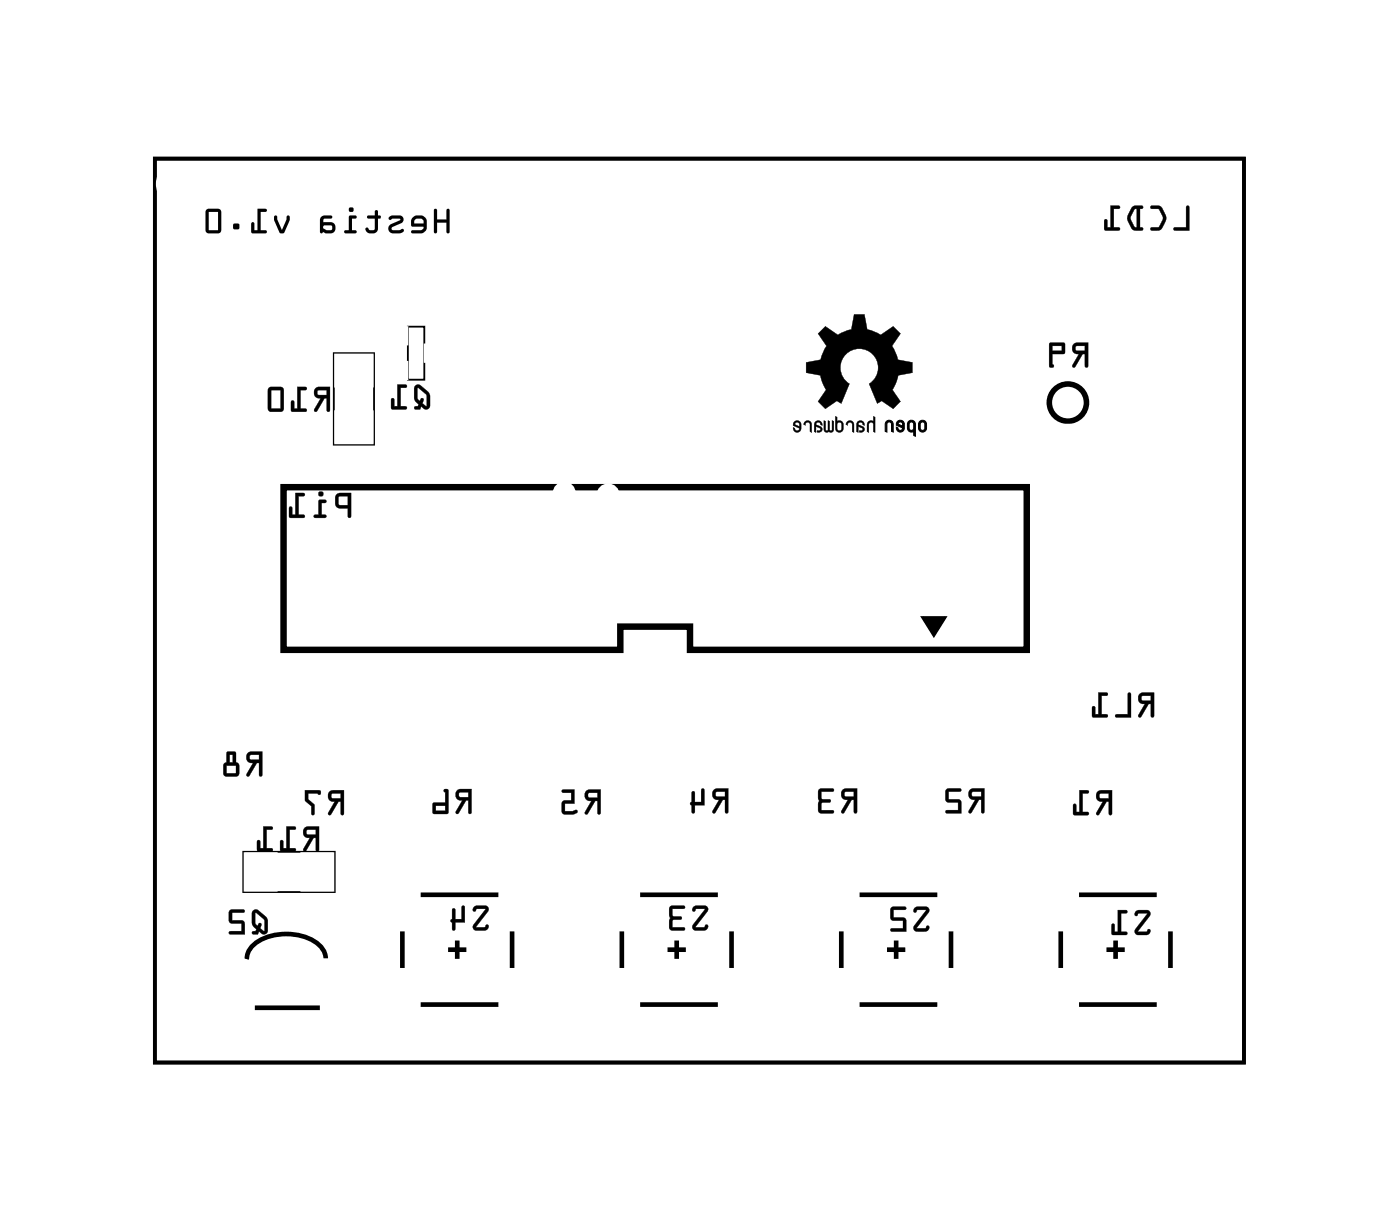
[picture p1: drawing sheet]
<svg xmlns="http://www.w3.org/2000/svg" width="77mm" height="67mm" viewBox="0 0 77 67" stroke-linecap="round" stroke-linejoin="round" font-family="sans-serif">
<path d="M8.5 8.7h59.5v49.4h-59.5z" fill="none" stroke="#000" stroke-width=".2"/>
<path d="M8.5 8.7h59.5v49.4h-59.5zM48.5 23h.2l.1 .1v.5h-.1v-.4a.13 .13 0 0 0-.1-.1 .13 .13 0 0 0-.1 .1v.4h-.1zM49.1 23h.1h.2v.4a.22 .22 0 0 1-.2 .2 .22 .22 0 0 1-.2-.3l.1 .1a.13 .13 0 0 0 .1 .1 .13 .13 0 0 0 .2-.1l-.4-.2zM49.1 23.1h.2l.1 .2-.3-.1zM49.7 23h.2l.1 .1 .1 .7h-.1v-.2h-.2l-.2-.1zM49.7 23.1h.2l.1 .3a.13 .13 0 0 1-.2 .1 .13 .13 0 0 1-.1-.1zM50.3 23h.1h.2l.1 .4a.22 .22 0 0 1-.3 .2 .22 .22 0 0 1-.2-.2zM50.4 23.1h.1l.1 .3a.13 .13 0 0 1-.2 .1 .13 .13 0 0 1-.1-.1z" fill="none" stroke="#000" stroke-width=".05"/>
<g fill="#000">
<path d="M44.7 18.2l.4-.4 .7 .5 .8-.3 .1-.8h.6l.1 .8 .8 .3 .6-.5 .4 .4-.4 .7 .3 .8 .8 .1v.6l-.8 .1-.3 .8 .4 .6-.4 .4-.6-.4-.2 .1-.5-1a1.03 1.03 0 0 0 .3-1.6 1.03 1.03 0 0 0-1.6 0 1.03 1.03 0 0 0 .2 1.6l-.4 1-.2-.1-.7 .4-.4-.4 .5-.6-.3-.8-.8-.1v-.6l.8-.1 .3-.8zM44 23h.2l.2 .1v.5h-.1v-.4a.13 .13 0 0 0-.2-.1 .13 .13 0 0 0-.1 .1h-.1zM44.6 23h.2l.2 .3-.1-.1a.13 .13 0 0 0-.2-.1 .13 .13 0 0 0-.1 .1l.3 .2a.19 .19 0 0 1 0 .2 .19 .19 0 0 1-.2 0l.2-.1-.3-.2v.3h-.1zM45.1 23l.1 .5 .1-.5h.1v.5l.1-.5h.1l-.1 .6h-.4zM46.3 23h.3l.1 .1v.5h-.1v-.4a.13 .13 0 0 0-.1-.1 .13 .13 0 0 0-.1 .1h-.1zM46.9 23h.2l.2 .3-.1-.1a.13 .13 0 0 0-.1-.1 .13 .13 0 0 0-.2 .1l.3 .2a.19 .19 0 0 1 0 .2 .19 .19 0 0 1-.2 0l.2-.1-.3-.2v.3h-.1zM47.8 22.8v.8v-.4a.13 .13 0 0 0-.2-.1 .13 .13 0 0 0-.1 .1v.4h-.1v-.5l.1-.1h.3zM48.5 23h.2l.1 .1v.5h-.1v-.4a.13 .13 0 0 0-.1-.1 .13 .13 0 0 0-.1 .1v.4h-.1zM50.4 33.7h1.3l-.6 1.1z"/>
<path d="M23.8 11.4l-.1 1.3h.2v-.5h.5v.5h.1l.1-1.2h-.2v.5h-.5v-.5zM23.8 11.4l.1 .1v.5h.5v-.5h.2l-.1 1.2h-.1v-.5h-.5v.5h-.2zM22.6 11.9l-.1 .2v.3h.7l-.2 .2h-.5v.1h.7l.1-.3v-.5l-.3-.1h-.3zM22.6 11.9l.1-.1h.3l.3 .1v.5l-.1 .3h-.7v-.1h.5l.2-.2h-.7v-.3zM22.7 12h.4l.1 .2h-.6zM22.7 12v.2h.5l-.1-.2zM21.3 11.9a.11 .11 0 0 0 0 .1 .11 .11 0 0 0 .2-.1l.4 .1-.5 .2a.27 .27 0 0 0-.2 .3 .27 .27 0 0 0 .3 .3l.6-.1-.1-.2-.2 .1-.4-.1 .1-.1 .4-.2a.22 .22 0 0 0 .2-.2 .22 .22 0 0 0-.3-.2h-.3zM21.3 11.9l.2-.1h.3l.3 .1-.1 .3-.6 .3 .1 .1 .5-.1 .1 .1-.2 .1-.4 .1a.27 .27 0 0 1-.3-.3 .27 .27 0 0 1 .2-.3l.5-.2h-.5a.1 .1 0 0 1-.1 0 .1 .1 0 0 1 0-.1zM20.1 11.8v.1h.4v.6l-.3 .1-.1-.2-.1 .1a.36 .36 0 0 0 .3 .3 .36 .36 0 0 0 .4-.3v-.6h.1v-.1h-.1l-.1-.3h-.1v.3zM20.1 11.8h.4v-.3h.1l.1 .3h.1v.1h-.1v.6a.35 .35 0 0 1-.4 .3 .35 .35 0 0 1-.3-.3l.1-.1 .1 .2 .3-.1v-.6h-.4zM19.1 11.8v.8h-.2l-.1 .1h.7v-.1h-.3v-.7h.3v-.1zM19.1 11.8h.4v.1h-.3v.7h.3v.1h-.7l.1-.1h.2zM19.1 11.5a.14 .14 0 0 0 .2 0 .14 .14 0 0 0-.2 0zM19.1 11.5a.14 .14 0 0 1 .2 0 .14 .14 0 0 1-.2 0zM17.6 11.8l-.1 .2v.7l.6 .1a.31 .31 0 0 0 .2-.4 .31 .31 0 0 0-.2-.3l-.4 .1v-.1v-.1l.4-.1v-.1zM17.6 11.8h.5v.1l-.4 .1v.1v.1l.4-.1a.31 .31 0 0 1 .2 .3 .31 .31 0 0 1-.2 .4l-.6-.1v-.7zM17.7 12.3h.4l.1 .2-.3 .1-.2-.1zM17.7 12.3v.2l.2 .1 .3-.1-.1-.2zM15 11.8v.2l.3 .7h.2l.3-.7v-.2h-.1l-.3 .8-.2-.8zM15 11.8h.2l.2 .8 .3-.8h.1v.2l-.3 .7h-.2l-.3-.7zM14.1 11.4v1.2h-.2v-.4l-.1-.1-.1 .6h.8v-.1h-.2v-1h.2l.1-.1zM14.1 11.4l.5 .1-.1 .1h-.2v1h.2v.1h-.8l.1-.6 .1 .1v.4h.2zM12.8 12.2v.3h.3v-.3zM12.8 12.2h.3v.3h-.3zM11.3 11.5v1.1l.1 .2 .6-.1 .1-.1v-1.1l-.2-.1zM11.3 11.5l.6-.1 .2 .1v1.1l-.1 .1-.6 .1-.2-.2zM11.4 11.6h.5v1h-.5zM11.4 11.6v1h.5v-1z"/>
<path d="M23.8 11.4l-.1 1.3h.2v-.5h.5v.5h.1l.1-1.2h-.2v.5h-.5v-.5zM22.6 11.9l-.1 .2v.3h.7l-.2 .2h-.5v.1h.7l.1-.3v-.5l-.3-.1h-.3zM22.7 12h.4l.1 .2h-.5zM21.3 11.9a.11 .11 0 0 0 0 .1 .11 .11 0 0 0 .2-.1l.4 .1-.5 .2a.27 .27 0 0 0-.2 .3 .27 .27 0 0 0 .3 .3l.6-.1-.1-.2-.2 .1-.4-.1 .1-.1 .4-.2a.22 .22 0 0 0 .2-.2 .22 .22 0 0 0-.3-.2h-.3zM20.1 11.8v.1h.4v.6l-.3 .1-.1-.2-.1 .1a.34 .34 0 0 0 .3 .3 .34 .34 0 0 0 .4-.3v-.6l.1-.1h-.1l-.1-.3h-.1v.3zM19.1 11.8v.8h-.2l-.1 .1h.7v-.1h-.3v-.7h.3v-.1zM19.1 11.5a.14 .14 0 0 0 .2 0 .14 .14 0 0 0-.2 0zM17.6 11.8l-.1 .2v.7l.6 .1a.31 .31 0 0 0 .2-.4 .31 .31 0 0 0-.2-.3l-.4 .1v-.1v-.1l.4-.1v-.1zM17.7 12.3h.4l.1 .2-.3 .1-.2-.1zM15 11.8v.2l.3 .7h.2l.3-.7v-.2h-.1l-.3 .8-.2-.8zM14.1 11.4v1.2h-.2v-.4l-.1-.1-.1 .6h.8v-.1h-.2v-1h.2l.1-.1zM12.8 12.2v.3h.3v-.3zM11.3 11.5v1.1l.1 .2 .6-.1 .1-.1v-1.1l-.2-.1zM11.4 11.6h.5v1h-.5z"/>
<path d="M44.7 18.2l.4-.4 .7 .5 .8-.3 .1-.8h.6l.1 .8 .8 .3 .6-.5 .4 .4-.4 .7 .3 .8 .8 .1v.6l-.8 .1-.3 .8 .4 .6-.4 .4-.6-.4-.2 .1-.5-1a1.04 1.04 0 0 0 .3-1.6 1.04 1.04 0 0 0-1.6 0 1.04 1.04 0 0 0 .2 1.6l-.4 1-.2-.1-.7 .4-.4-.4 .5-.6-.3-.8-.8-.1v-.6l.8-.1 .3-.8zM44.7 18.2l.5 .7-.3 .8-.8 .1v.6l.8 .1 .3 .8-.5 .6 .4 .5 .7-.5 .2 .2 .5-1.1a1.03 1.03 0 0 1-.3-1.6 1.03 1.03 0 0 1 1.6 0 1.03 1.03 0 0 1-.3 1.6l.5 1.1 .2-.2 .6 .5 .5-.5-.5-.6 .3-.8 .8-.1v-.6l-.8-.1-.3-.8 .5-.7-.5-.4-.6 .5-.8-.3-.1-.8h-.6l-.1 .8-.8 .3-.7-.5z"/>
<path d="M58.7 18.8a.32 .32 0 0 0-.1 .4 .32 .32 0 0 0 .4 .1l-.4 .7 .2 .1 .4-.8h.1v.7l.1 .1 .1-1.4zM58.8 18.9h.5v.3h-.4zM57.4 18.8v1.2l.1 .1 .1-.1-.1-.1v-.6h.7v-.5l-.1-.1zM57.5 18.9h.6v.3h-.6z"/>
<path d="M58.7 18.8a.32 .32 0 0 0-.1 .4 .32 .32 0 0 0 .4 .1l-.4 .7a.1 .1 0 0 0 .1 .1 .1 .1 0 0 0 .1-.1l.4-.7h.1v.7a.1 .1 0 0 0 .1 .1 .1 .1 0 0 0 .1-.1v-1.3h-.6zM58.7 18.8l.8-.1-.1 1.4-.1-.1v-.7h-.1l-.4 .7h-.2l.4-.7a.31 .31 0 0 1-.3-.1 .31 .31 0 0 1 0-.4zM58.8 18.9h.5v.3h-.4zM58.8 18.9l.1 .3h.4v-.3zM57.4 18.7v1.3l.1 .1a.09 .09 0 0 0 .1-.1 .09 .09 0 0 0-.1-.1v-.6h.7v-.5l-.1-.1zM57.4 18.8l.7-.1 .1 .1v.5h-.7v.6l.1 .1-.1 .1-.1-.1zM57.5 18.9h.6v.3h-.6zM57.5 18.9v.3h.6v-.3z"/>
<path d="M64.9 11.3v1.1h-.7v.2h.8v-1.3zM62.9 11.3l.1 .1h.4l.2 .5-.2 .5h-.4l-.1 .1 .1 .1a.6 .6 0 0 0 .8-.6l-.1-.3-.2-.4-.2-.1zM61.9 11.3a.81 .81 0 0 0 0 1.2l.5 .1 .1-.1-.2-.1v-1h.2v-.1l-.4-.1zM62 11.4h.2v1h-.2l-.2-.5zM60.7 11.2v1.2h-.1l-.1-.4h-.1v.5l.8 .1v-.2h-.3v-1h.3v-.1z"/>
<path d="M64.9 11.3v1.1h-.6a.1 .1 0 0 0-.1 .1 .1 .1 0 0 0 .1 .1h.7v-1.3zM64.9 11.3h.1v1.3h-.8v-.2h.7zM62.9 11.3l.1 .1h.4l.2 .5-.2 .5h-.4a.1 .1 0 0 0-.1 .1 .1 .1 0 0 0 .1 .1l.5-.1 .3-.6-.3-.6zM62.9 11.3h.6l.2 .4a.83 .83 0 0 1-.3 .9h-.4l-.1-.1 .1-.1h.4l.2-.4v-.2l-.2-.4h-.4zM61.9 11.3l-.3 .5 .1 .3 .2 .5h.5a.1 .1 0 0 0 .1-.1 .1 .1 0 0 0-.1-.1h-.1v-1h.1a.1 .1 0 0 0 .1-.1 .1 .1 0 0 0-.1-.1zM61.9 11.3l.2-.1 .4 .1v.1h-.2v1l.2 .1v.1h-.5l-.3-.5v-.4zM62.1 11.4h.1v1h-.2l-.2-.5zM62 11.4l-.2 .5 .2 .5h.2v-1zM60.7 11.2v1.2h-.1v-.3a.1 .1 0 0 0-.1-.1 .1 .1 0 0 0-.1 .1v.5h.8a.1 .1 0 0 0 .1-.1 .1 .1 0 0 0-.1-.1h-.3v-1h.3a.1 .1 0 0 0 .1-.1 .1 .1 0 0 0-.1-.1zM60.7 11.2l.5 .1v.1h-.3v1h.3v.2l-.8-.1v-.5h.1v.4h.2z"/>
<path d="M17.3 21.2a.32 .32 0 0 0-.1 .4 .32 .32 0 0 0 .3 .2l-.3 .7h.1l.4-.7h.2v.6l.1 .1v-1.4zM17.4 21.3h.5v.3h-.5zM16.3 21.1v1.2h-.2v-.4h-.1l-.1 .6h.8v-.2h-.3v-1h.3l.1-.1zM14.7 21.2v1.2l.1 .1h.6l.1-.2v-1l-.2-.2zM14.8 21.3h.5v1h-.5z"/>
<path d="M17.2 21.2a.32 .32 0 0 0 0 .4 .32 .32 0 0 0 .3 .2l-.3 .6a.1 .1 0 0 0 0 .1 .1 .1 0 0 0 .1 0l.4-.7h.2v.6a.1 .1 0 0 0 .1 .1 .1 .1 0 0 0 .1-.1v-1.3h-.7zM17.3 21.2l.7-.1v1.4l-.1-.1v-.6h-.2l-.4 .7-.1-.1 .4-.6a.31 .31 0 0 1-.4-.2 .31 .31 0 0 1 .1-.4zM17.4 21.4l.5-.1v.3h-.5zM17.4 21.3v.3h.5v-.3zM16.2 21.1l.1 1.2h-.2v-.3a.1 .1 0 0 0-.1-.1 .1 .1 0 0 0-.1 .1v.5h.8a.1 .1 0 0 0 .1-.1 .1 .1 0 0 0-.1-.1h-.3v-1h.3a.1 .1 0 0 0 .1-.1 .1 .1 0 0 0-.1-.1zM16.3 21.1l.5 .1-.1 .1h-.3v1h.3v.2l-.8-.1 .1-.5h.1v.4h.2zM14.7 21.2v1.2l.1 .1h.6l.1-.2v-1l-.2-.2zM14.7 21.2h.6l.2 .1v1l-.1 .2h-.6l-.1-.1zM14.8 21.3h.5v1h-.5zM14.8 21.3v1h.6v-1z"/>
<path d="M18.4 27l-.1 .2v.4l.2 .2h.5v.4l.1 .1 .1-1.4zM18.5 27.1h.5v.5h-.5zM17.4 27.3v.8h-.2v.1l.6 .1v-.1l-.2-.1v-.6h.2v-.1zM17.4 27a.15 .15 0 0 0 .3 0 .15 .15 0 0 0-.3 0zM16.2 26.9v1.2h-.2v-.4h-.1l-.1 .5 .8 .1v-.2h-.3v-1h.3l.1-.1z"/>
<path d="M18.4 27l-.1 .2v.4l.2 .2h.5v.4a.1 .1 0 0 0 .1 .1 .1 .1 0 0 0 .1-.1v-1.3h-.6zM18.4 27l.8-.1-.1 1.4-.1-.1v-.4h-.5l-.1-.2zM18.5 27.2l.5-.1v.5h-.5zM18.5 27.1v.5h.5v-.5zM17.4 27.3v.8h-.2a.1 .1 0 0 0-.1 .1 .1 .1 0 0 0 .1 .1h.6a.1 .1 0 0 0 .1-.1 .1 .1 0 0 0-.1-.1h-.2v-.6h.2a.1 .1 0 0 0 .1-.1 .1 .1 0 0 0-.1-.1zM17.4 27.3l.4 .1v.1h-.2v.6l.2 .1v.1l-.6-.1v-.1h.2zM17.4 27a.15 .15 0 0 0 .3 0 .15 .15 0 0 0-.3 0zM17.4 27a.15 .15 0 0 1 .3 0 .15 .15 0 0 1-.3 0zM16.1 26.9l.1 1.2h-.2v-.3a.1 .1 0 0 0-.1-.1 .1 .1 0 0 0-.1 .1v.5h.8a.1 .1 0 0 0 .1-.1 .1 .1 0 0 0-.1-.1h-.3v-1h.3a.1 .1 0 0 0 .1-.1 .1 .1 0 0 0-.1-.1zM16.2 26.9l.5 .1-.1 .1h-.3v1h.3v.2l-.8-.1 .1-.5h.1v.4h.2z"/>
<path d="M22.7 21.1v.7l.2 .3-.2 .2 .3 .1v-.2l.3 .2 .2-.2a.91 .91 0 0 0-.6-1.2zM22.8 21.2l.5 .4v.6l-.2-.2 .1-.1a.11 .11 0 0 0-.2-.1 .11 .11 0 0 0 0 .1l-.2-.1zM21.7 21v1.2h-.1v-.4h-.2v.5l.8 .1v-.2h-.3v-1h.3v-.1z"/>
<path d="M22.7 21.1l-.1 .7 .3 .3-.1 .1h-.1a.1 .1 0 0 0-.1 .1 .1 .1 0 0 0 .1 .1h.3v-.2l.2 .2 .3-.1a.92 .92 0 0 0-.5-1.2l-.1-.1zM22.7 21.1l.2-.1 .5 .4a.97 .97 0 0 1 .1 .8l-.2 .2-.3-.2v.2l-.3-.1 .2-.2-.2-.3zM22.8 21.2l.5 .4v.6l-.2-.2 .1-.1a.11 .11 0 0 0-.2-.1 .11 .11 0 0 0 0 .1l-.2-.1zM22.8 21.2v.5a.14 .14 0 0 0 .1 .2 .14 .14 0 0 0 .2-.1h.1l-.1 .2 .2 .2v-.6zM21.7 21v1.2h-.1v-.4a.1 .1 0 0 0-.1-.1 .1 .1 0 0 0-.1 .1v.6h.8a.1 .1 0 0 0 .1-.1 .1 .1 0 0 0-.1-.1h-.3v-1h.3a.1 .1 0 0 0 .1-.1 .1 .1 0 0 0-.1-.1zM21.7 21l.5 .1v.1h-.3v1h.3v.2l-.8-.1v-.5h.1l.1 .4h.1z"/>
<path d="M43.4 23v.3l.3 .1a.13 .13 0 0 1-.1 .1 .13 .13 0 0 1-.1-.1h-.1a.22 .22 0 0 0 .2 .2 .22 .22 0 0 0 .2-.2l-.1-.4h-.1zM43.5 23.1h.2v.2l-.2-.1z"/>
<path d="M43.4 23v.3l.3 .1-.1 .1-.2-.2v.2l.1 .1h.2l.1-.1v-.4l-.1-.1zM43.4 23.1l.2-.1 .1 .1 .1 .3a.21 .21 0 0 1-.2 .2 .21 .21 0 0 1-.2-.2h.1a.13 .13 0 0 0 .1 .1 .13 .13 0 0 0 .1-.1l-.3-.1zM43.5 23.1h.2v.2l-.2-.1zM43.5 23.1v.1l.2 .1v-.2z"/>
<path d="M44 23l-.1 .2 .1 .1 .1-.2h.2v.5h.1v-.5l-.1-.1zM44 23h.3l.1 .6h-.1v-.4l-.2-.1-.1 .1h-.1z"/>
<path d="M44.6 23l-.1 .6h.1v-.3l.3 .2h-.2v.1a.19 .19 0 0 0 .2 0 .19 .19 0 0 0 0-.3l-.3-.1a.13 .13 0 0 1 .1-.1 .13 .13 0 0 1 .2 .1l.1 .1-.2-.3zM44.6 23.1l.2-.1 .1 .1 .1 .2-.3-.2-.1 .1 .3 .2v.2h-.2l.2-.1-.3-.2v.3h-.1z"/>
<path d="M45 23l.1 .5v.1h.2a.17 .17 0 0 0 .2 0 .17 .17 0 0 0 .1-.1v-.5h-.1l-.1 .5v-.5h-.1l-.1 .5v-.5zM45.1 23v.5l.1 .1 .1-.1v-.5h.1v.5v.1l.1-.1v-.5h.1l-.1 .6h-.2a.15 .15 0 0 1-.1 0 .15 .15 0 0 1-.1-.1z"/>
<path d="M45.7 22.7v.7a.23 .23 0 0 0 .2 .2 .23 .23 0 0 0 .2-.2v-.4h-.3v-.2zM45.7 22.8h.1v.2h.2l.1 .1v.4l-.1 .1h-.2l-.1-.1zM45.8 23.1h.1l.1 .1-.1 .3-.1-.1zM45.8 23.1v.4a.13 .13 0 0 0 .2 0 .13 .13 0 0 0 0-.1v-.3z"/>
<path d="M45.7 22.8v.6a.22 .22 0 0 0 .2 .2 .22 .22 0 0 0 .2-.2v-.3l-.1-.1h-.2v-.2zM45.8 23.1h.2v.3a.13 .13 0 0 1-.1 .1 .13 .13 0 0 1-.1-.1z"/>
<path d="M46.3 23l-.1 .2 .2 .1v-.2h.2v.5h.1v-.5l-.1-.1zM46.3 23.1l.3-.1 .1 .1v.5h-.1v-.4a.13 .13 0 0 0-.1-.1 .13 .13 0 0 0-.1 .1h-.1z"/>
<path d="M46.9 23l-.1 .6h.1v-.3l.3 .2h-.2v.1a.19 .19 0 0 0 .2 0 .19 .19 0 0 0 0-.3l-.3-.1 .1-.1h.1l.2 .2a.24 .24 0 0 0-.1-.3 .24 .24 0 0 0-.3 0zM46.9 23.1l.3-.1 .1 .2h-.1a.13 .13 0 0 0-.2-.1 .13 .13 0 0 0-.1 .1l.3 .2v.2h-.2l.2-.1-.3-.2v.3h-.1z"/>
<path d="M47.7 22.7l.1 .3h-.3l-.1 .1v.5h.1v-.4l.1-.1 .2 .1-.1 .4h.2v-.8zM47.8 22.8l.1 .8h-.1v-.5h-.2l-.1 .1v.4h-.1v-.5l.2-.1h.2z"/>
<path d="M49.1 23h.1h.2v.4a.22 .22 0 0 1-.2 .2 .22 .22 0 0 1-.2-.3l.1 .1a.13 .13 0 0 0 .1 .1 .13 .13 0 0 0 .2-.1l-.4-.2zM49.1 23.1v.1l.3 .1-.1-.2z"/>
<path d="M49.7 23h.2l.1 .1 .1 .7h-.1v-.2h-.2l-.2-.1zM49.7 23.1v.3a.13 .13 0 0 0 .1 .1 .13 .13 0 0 0 .2-.1l-.1-.3z"/>
<path d="M50.3 23h.1h.2l.1 .4a.22 .22 0 0 1-.3 .2 .22 .22 0 0 1-.2-.2zM50.4 23.1l-.1 .3a.13 .13 0 0 0 .1 .1 .13 .13 0 0 0 .2-.1l-.1-.3z"/>
<path d="M62.3 37.9a.32 .32 0 0 0 0 .4 .32 .32 0 0 0 .3 .2l-.4 .7h.2l.4-.7h.1v.6l.2 .1v-1.4zM62.4 38.1l.5-.1v.3h-.4zM61.7 37.9v1.1h-.7v.2h.8v-1.3zM60.1 37.8v1.2h-.2v-.4h-.1l-.1 .6h.8v-.2h-.3v-1h.3l.1-.1z"/>
<path d="M62.3 37.9a.32 .32 0 0 0-.1 .4 .32 .32 0 0 0 .4 .2l-.4 .6a.1 .1 0 0 0 .1 .1 .1 .1 0 0 0 .1 0l.4-.7h.1v.6a.1 .1 0 0 0 .1 .1 .1 .1 0 0 0 .1-.1v-1.3h-.6zM62.3 37.9l.8-.1-.1 1.4-.1-.1v-.6h-.1l-.4 .7h-.1l.3-.7a.31 .31 0 0 1-.3-.2 .31 .31 0 0 1 0-.4zM62.4 38.1l.5-.1v.3h-.4zM62.4 38l.1 .3h.4v-.3zM61.7 37.9v1.1h-.6a.1 .1 0 0 0-.1 .1 .1 .1 0 0 0 .1 .1h.8v-1.3zM61.7 37.9h.1v1.3h-.8v-.2h.7zM60.1 37.8v1.2h-.2v-.3a.1 .1 0 0 0-.1-.1 .1 .1 0 0 0-.1 .1v.5h.8a.1 .1 0 0 0 .1-.1 .1 .1 0 0 0-.1-.1h-.3v-1h.3a.1 .1 0 0 0 .1-.1 .1 .1 0 0 0-.1-.1zM60.1 37.8l.5 .1-.1 .1h-.3v1h.3v.2h-.8l.1-.6h.1v.4h.2z"/>
<path d="M13.6 41.2a.32 .32 0 0 0-.1 .3 .32 .32 0 0 0 .3 .2l-.3 .7h.1l.4-.7h.2v.6l.1 .1v-1.3zM13.7 41.3h.5v.2h-.5zM12.4 41.1v.6l-.2 .1v.5l.2 .1h.6l.1-.1v-.5l-.2-.1v-.6zM12.4 41.8h.5v.5h-.5zM12.6 41.3h.1v.4h-.1z"/>
<path d="M13.5 41.1a.32 .32 0 0 0 0 .4 .32 .32 0 0 0 .3 .2l-.3 .6a.1 .1 0 0 0 0 .1 .1 .1 0 0 0 .1 0l.4-.7h.2v.6a.1 .1 0 0 0 .1 .1 .1 .1 0 0 0 .1-.1v-1.2h-.7zM13.6 41.2l.7-.1v1.3l-.1-.1v-.6h-.2l-.4 .7h-.1l.4-.7a.31 .31 0 0 1-.4-.2 .31 .31 0 0 1 .1-.3zM13.7 41.3h.5v.2h-.5zM13.7 41.3v.2h.5v-.3zM12.4 41.1v.6l-.2 .1v.5l.2 .1h.6l.1-.1v-.5l-.2-.1v-.6zM12.4 41.1h.5v.6l.2 .1v.5l-.1 .1h-.6l-.2-.1v-.5l.2-.1zM12.4 41.8h.5v.5h-.5zM12.4 41.8v.5h.5v-.5zM12.6 41.3h.1v.4h-.1zM12.6 41.2v.5h.1v-.5z"/>
<path d="M13.8 49.8v.7l.2 .3-.2 .2 .3 .1 .1-.2 .2 .2 .2-.2a.91 .91 0 0 0-.6-1.2zM14 49.9l.5 .4v.6l-.3-.2 .1-.1a.11 .11 0 0 0-.1-.1 .11 .11 0 0 0-.1 .1l-.1-.2zM12.6 49.8l-.1 .6 .2 .1h.5v.4h-.6l-.1 .1 .9 .1-.1-.8h-.6v-.4h.6l.1-.1z"/>
<path d="M13.8 49.8v.7l.2 .3v.1h-.1a.1 .1 0 0 0-.1 .1 .1 .1 0 0 0 .1 .1h.2l.1-.2 .2 .2 .2-.1a.92 .92 0 0 0-.5-1.2l-.1-.1zM13.8 49.8l.3-.1 .4 .4a.97 .97 0 0 1 .1 .8l-.2 .2-.2-.2-.1 .2-.3-.1 .2-.2-.2-.3zM14 49.9l.4 .4v.6l-.2-.2 .1-.1a.11 .11 0 0 0-.1-.2 .11 .11 0 0 0-.1 .2l-.1-.2zM14 49.9l-.1 .5a.14 .14 0 0 0 .1 .2 .14 .14 0 0 0 .2-.1h.1l-.1 .2 .3 .2v-.6zM12.6 49.7v.7l.6 .1v.4h-.6a.1 .1 0 0 0-.1 .1 .1 .1 0 0 0 .1 .1h.8l-.1-.8h-.6v-.4h.6a.1 .1 0 0 0 .1-.1 .1 .1 0 0 0-.1-.1zM12.6 49.8h.8l-.1 .1h-.6v.4l.6 .1 .1 .7-.9-.1 .1-.1h.6v-.4h-.5l-.2-.1z"/>
<path d="M16.7 45.2a.32 .32 0 0 0-.1 .4 .32 .32 0 0 0 .3 .2l-.3 .7h.1l.4-.7h.2v.6l.1 .1v-1.3zM16.8 45.4l.5-.1v.3h-.5zM15.7 45.2v1.2h-.2v-.4l-.1-.1-.1 .6h.8v-.1h-.3v-1.1h.3l.1-.1zM14.4 45.2v1.2h-.2v-.4l-.1-.1v.6h.8v-.1h-.3v-1.1h.3v-.1z"/>
<path d="M16.6 45.2a.32 .32 0 0 0 0 .4 .32 .32 0 0 0 .3 .2l-.3 .6a.1 .1 0 0 0 0 .1 .1 .1 0 0 0 .2 0l.3-.7h.2v.6a.1 .1 0 0 0 .1 .1 .1 .1 0 0 0 .1-.1v-1.2h-.7zM16.7 45.3l.7-.1v1.3l-.1-.1v-.6h-.2l-.4 .7h-.1l.4-.7a.31 .31 0 0 1-.4-.2 .31 .31 0 0 1 .1-.3zM16.8 45.4l.5-.1v.3h-.5zM16.8 45.4v.2h.5v-.3zM15.7 45.2v1.2h-.2v-.4a.1 .1 0 0 0-.1-.1 .1 .1 0 0 0-.1 .1v.5h.8a.1 .1 0 0 0 .1-.1 .1 .1 0 0 0-.1-.1l-.3 .1v-1.1l.3 .1a.1 .1 0 0 0 .1-.1 .1 .1 0 0 0-.1-.1zM15.7 45.2h.5l-.1 .1h-.3v1.1h.3v.1h-.8l.1-.6 .1 .1v.4h.2zM14.4 45.2v1.2h-.2v-.4a.1 .1 0 0 0-.1-.1 .1 .1 0 0 0-.1 .1l.1 .5h.7a.1 .1 0 0 0 .1-.1 .1 .1 0 0 0-.1-.1l-.2 .1v-1.1l.2 .1a.1 .1 0 0 0 .1-.1 .1 .1 0 0 0-.1-.1zM14.4 45.2h.5v.1h-.3v1.1h.3v.1h-.8v-.6l.1 .1v.4h.2z"/>
<path d="M18 43.3a.32 .32 0 0 0 0 .3 .32 .32 0 0 0 .3 .2l-.4 .7h.2l.4-.7h.1v.7h.2v-1.3zM18.1 43.4h.5v.2h-.4zM16.7 43.2v.6l.3 .3v.4h.1l.1-.5-.3-.3v-.3h.5h.1v-.2z"/>
<path d="M18 43.3a.32 .32 0 0 0-.1 .3 .32 .32 0 0 0 .4 .2l-.4 .6a.1 .1 0 0 0 .1 .1 .1 .1 0 0 0 .1 0l.4-.7h.1v.7a.1 .1 0 0 0 .1 .1 .1 .1 0 0 0 .1-.1v-1.3h-.6zM18 43.3l.8-.1-.1 1.3h-.1v-.7h-.1l-.4 .7h-.1l.3-.7a.31 .31 0 0 1-.3-.1 .31 .31 0 0 1 0-.4zM18.1 43.4h.5v.2h-.4zM18.1 43.4l.1 .2h.4v-.2zM16.7 43.2v.6l.3 .3v.4a.1 .1 0 0 0 .1 .1 .1 .1 0 0 0 .1-.1v-.5l-.3-.3v-.3h.5h.1v-.2zM16.7 43.2h.8v.2h-.1h-.6v.3l.4 .3-.1 .5h-.1v-.4l-.3-.3z"/>
<path d="M25 43.2a.32 .32 0 0 0-.1 .4 .32 .32 0 0 0 .4 .1l-.4 .7 .1 .1 .5-.8h.1v.7l.1 .1 .1-1.4zM25.1 43.3h.5v.3h-.5zM24.3 43.1v.8h-.6v.6l.8-.1v-1.2v-.1zM23.8 44h.5v.3h-.5z"/>
<path d="M25 43.2a.32 .32 0 0 0-.1 .4 .32 .32 0 0 0 .4 .1l-.4 .6a.11 .11 0 0 0 .1 .2 .1 .1 0 0 0 .1-.1l.4-.7h.1v.7a.1 .1 0 0 0 .1 .1 .1 .1 0 0 0 .1-.1v-1.3h-.6zM25 43.2l.8-.1-.1 1.4-.1-.1v-.7h-.1l-.4 .7h-.2l.4-.7a.31 .31 0 0 1-.4-.1 .31 .31 0 0 1 .1-.4zM25.1 43.3h.5v.3h-.5zM25.1 43.3v.3h.5v-.3zM24.3 43.1v.8h-.6v.6l.8-.1v-1.2v-.1zM24.3 43.2h.2v1.2l-.8 .1v-.6h.7zM23.8 44h.5v.3h-.5zM23.8 44v.3h.6v-.3z"/>
<path d="M25.9 49.6v.1v.1l.2-.1h.4l-.6 .8v.2l.1 .2 .6-.1 .1-.1v-.2l-.2 .2h-.5l.7-.9v-.2l-.2-.1zM24.7 49.7v.5l-.1 .1 .2 .6 .1-.1v-.4h.5v-.8v-.1h-.2v.7h-.3v-.5z"/>
<path d="M25.9 49.6l-.1 .1a.13 .13 0 0 0 .2 .1 .13 .13 0 0 0 .1-.1h.4l-.6 .8v.3h.7l.1-.2a.13 .13 0 0 0-.1-.1 .13 .13 0 0 0-.1 .2h-.5l.7-.9a.21 .21 0 0 0 0-.2 .21 .21 0 0 0-.2-.1zM25.9 49.6l.6-.1a.2 .2 0 0 1 .2 .3l-.7 .9h.5l.1-.2 .1 .2-.1 .1h-.6a.19 .19 0 0 1-.1-.1 .19 .19 0 0 1 0-.2l.7-.8h-.5l-.2 .1zM24.7 49.7v.5a.09 .09 0 0 0-.1 .1 .09 .09 0 0 0 .1 .1v.4a.1 .1 0 0 0 .1 .1 .1 .1 0 0 0 .1-.1v-.4h.5v-.8a.1 .1 0 0 0-.1-.1 .1 .1 0 0 0-.1 .1v.6h-.3v-.5zM24.8 49.7h.1v.5h.3l.1-.6 .1-.1v.1v.8h-.5v.4h-.1l-.2-.5 .1-.1z"/>
<path d="M32.1 43.2a.32 .32 0 0 0-.1 .4 .32 .32 0 0 0 .3 .2l-.3 .7h.1l.4-.7h.2v.6l.1 .1v-1.3zM32.2 43.4l.5-.1v.3h-.5zM30.7 43.2l.1 .1h.4v.4l-.4 .1-.1 .6 .2 .1h.4a.15 .15 0 0 0 .2 0 .15 .15 0 0 0 0-.2h-.6v-.4h.5v-.7z"/>
<path d="M32 43.2a.32 .32 0 0 0 0 .4 .32 .32 0 0 0 .3 .2l-.3 .6a.1 .1 0 0 0 0 .1 .1 .1 0 0 0 .1 0l.4-.7h.2v.6a.1 .1 0 0 0 .1 .1 .1 .1 0 0 0 .1-.1v-1.3h-.7zM32.1 43.2h.7v1.3l-.1-.1v-.6h-.2l-.4 .7h-.1l.4-.7a.31 .31 0 0 1-.4-.2 .31 .31 0 0 1 .1-.4zM32.2 43.4l.5-.1v.3h-.5zM32.2 43.3v.3h.5v-.3zM30.7 43.2l.1 .1h.4v.4l-.4 .1-.1 .6 .2 .1 .6-.1a.1 .1 0 0 0 .1-.1 .1 .1 0 0 0-.1 0h-.6v-.4h.5v-.8zM30.7 43.2h.7v.7h-.5v.4h.6h.1l-.1 .1-.6 .1-.2-.1 .1-.6h.4v-.5h-.4z"/>
<path d="M37.9 49.6v.1v.1l.2-.1h.4l-.6 .8v.2l.1 .2 .6-.1 .1-.1v-.2l-.2 .2h-.5l.7-.9v-.2l-.2-.1zM36.6 49.5v1.2l.2 .2 .6-.1v-.1h-.6v-.4h.4l.1-.1-.1-.1h-.4v-.4h.6l.1-.2z"/>
<path d="M37.9 49.6l-.1 .1a.13 .13 0 0 0 .2 .1 .13 .13 0 0 0 .1-.1h.4l-.6 .8v.3h.7l.1-.2a.13 .13 0 0 0-.1-.1 .13 .13 0 0 0-.1 .2h-.5l.7-.9a.21 .21 0 0 0 0-.2 .21 .21 0 0 0-.2-.1zM37.9 49.6l.6-.1a.2 .2 0 0 1 .2 .3l-.7 .9h.5l.1-.2 .1 .2-.1 .1h-.6a.19 .19 0 0 1-.1-.1 .19 .19 0 0 1 0-.2l.7-.8h-.5l-.2 .1zM36.6 49.5v1.2l.2 .2h.6a.1 .1 0 0 0 .1-.1 .1 .1 0 0 0-.1-.1h-.6v-.4h.4a.1 .1 0 0 0 .1-.1 .1 .1 0 0 0-.1-.1h-.4v-.4h.6a.1 .1 0 0 0 .1-.1 .1 .1 0 0 0-.1-.1zM36.6 49.6h.8v.1h-.6v.4h.4l.1 .1h-.1l-.4 .1v.4h.6v.1h-.6l-.2-.1z"/>
<path d="M39 43.2a.32 .32 0 0 0 0 .3 .32 .32 0 0 0 .3 .2l-.3 .7h.1l.4-.7h.1v.7h.2v-1.3zM39.2 43.3h.4v.2h-.4zM37.8 43.3v.5l-.1 .1 .2 .6 .1-.1v-.4h.5v-.8v-.1h-.2v.7h-.3v-.5z"/>
<path d="M39 43.2a.32 .32 0 0 0 0 .4 .32 .32 0 0 0 .3 .1l-.3 .6a.1 .1 0 0 0 0 .1 .1 .1 0 0 0 .1 0l.4-.7h.1v.7a.1 .1 0 0 0 .1 .1 .1 .1 0 0 0 .1-.1v-1.3h-.6zM39 43.2l.8-.1v1.3h-.1v-.7h-.2l-.4 .7h-.1l.3-.7a.31 .31 0 0 1-.3-.1 .31 .31 0 0 1 0-.4zM39.2 43.3h.4v.2h-.4zM39.1 43.3l.1 .2h.5v-.2zM37.8 43.3v.5a.09 .09 0 0 0-.1 .1 .09 .09 0 0 0 .1 .1v.4a.1 .1 0 0 0 .1 .1 .1 .1 0 0 0 .1-.1v-.4h.5v-.8a.1 .1 0 0 0-.1-.1 .1 .1 0 0 0-.1 .1v.6h-.3v-.5zM37.9 43.3h.1v.5h.3l.1-.7h.1v.1v.8h-.5v.4h-.1l-.2-.5 .1-.1z"/>
<path d="M46.1 43.2a.32 .32 0 0 0-.1 .3 .32 .32 0 0 0 .4 .2l-.4 .7h.1l.5-.7h.1v.7h.1l.1-1.3zM46.2 43.3h.5v.2h-.5zM44.8 43.1l-.1 1.2 .2 .2 .6-.1v-.1h-.6v-.4h.5v-.1v-.1h-.5v-.4h.6l.1-.2z"/>
<path d="M46.1 43.2a.32 .32 0 0 0-.1 .4 .32 .32 0 0 0 .4 .1l-.4 .6a.1 .1 0 0 0 0 .1 .1 .1 0 0 0 .2 0l.4-.7h.1v.7a.1 .1 0 0 0 .1 .1 .1 .1 0 0 0 .1-.1v-1.3h-.6zM46.1 43.2l.8-.1-.1 1.3h-.1v-.7h-.1l-.4 .7h-.2l.4-.7a.31 .31 0 0 1-.4-.1 .31 .31 0 0 1 .1-.4zM46.2 43.3h.5v.2h-.5zM46.2 43.3v.2h.5v-.2zM44.8 43.1l-.1 1.2 .2 .2h.6a.1 .1 0 0 0 .1-.1 .1 .1 0 0 0-.1-.1h-.6v-.4h.4a.1 .1 0 0 0 .1-.1 .1 .1 0 0 0-.1-.1h-.4v-.4h.6a.1 .1 0 0 0 .1-.1 .1 .1 0 0 0-.1-.1zM44.8 43.2l.8-.1-.1 .2h-.6v.4h.5v.1l-.5 .1v.4h.6v.1h-.6l-.1-.1z"/>
<path d="M50 49.6l-.1 .2 .1 .1 .2-.2 .4 .1-.6 .8v.2l.1 .1h.6l.1-.1v-.2l-.2 .1h-.5l.7-.8v-.2l-.2-.2zM48.7 49.6v.6l.2 .1h.5v.4h-.6l-.1 .2h.9l-.1-.7-.6-.1v-.4h.6v-.1z"/>
<path d="M50 49.6l-.1 .2a.13 .13 0 0 0 .2 .1 .13 .13 0 0 0 .1-.2l.4 .1-.6 .8v.3h.7l.1-.2a.13 .13 0 0 0-.1-.1 .13 .13 0 0 0-.1 .1h-.5l.7-.8a.21 .21 0 0 0 0-.2 .21 .21 0 0 0-.2-.2zM50 49.6h.6a.2 .2 0 0 1 .2 .3l-.7 .8h.5l.1-.1 .1 .2-.1 .1h-.6a.19 .19 0 0 1-.1-.1 .19 .19 0 0 1 0-.2l.6-.8-.4-.1-.2 .2zM48.7 49.6v.7h.7v.4h-.6a.1 .1 0 0 0-.1 .1 .1 .1 0 0 0 .1 .1h.8l-.1-.7-.6-.1v-.4h.6a.1 .1 0 0 0 .1-.1 .1 .1 0 0 0-.1-.1zM48.7 49.6h.8v.1h-.6v.5h.6l.1 .7h-.9l.1-.2h.6v-.4h-.5l-.2-.1z"/>
<path d="M53 43.2a.32 .32 0 0 0 0 .3 .32 .32 0 0 0 .3 .2l-.3 .7h.1l.4-.7h.2v.7h.1v-1.3zM53.2 43.3h.5v.2h-.5zM51.7 43.1v.6l.2 .2h.5v.4h-.6l-.1 .1 .9 .1-.1-.8h-.6v-.4h.6l.1-.2z"/>
<path d="M53 43.2a.32 .32 0 0 0 0 .3 .32 .32 0 0 0 .3 .2l-.3 .6a.1 .1 0 0 0 0 .1 .1 .1 0 0 0 .1 0l.4-.7h.2l-.1 .7a.1 .1 0 0 0 .1 .1 .1 .1 0 0 0 .1-.1v-1.3h-.6zM53 43.2l.8-.1v1.3h-.1v-.7h-.2l-.4 .7h-.1l.3-.7a.31 .31 0 0 1-.3-.1 .31 .31 0 0 1 0-.4zM53.2 43.3h.5v.2h-.5zM53.2 43.3v.2h.5v-.2zM51.7 43.1v.7l.7 .1v.4h-.6a.1 .1 0 0 0-.1 .1 .1 .1 0 0 0 .1 .1h.8l-.1-.8h-.6v-.4h.6a.1 .1 0 0 0 .1-.1 .1 .1 0 0 0-.1-.1zM51.8 43.1h.8l-.1 .2h-.6v.4h.6l.1 .8-.9-.1 .1-.1h.6v-.5h-.5l-.2-.1z"/>
<path d="M60 43.3a.32 .32 0 0 0 0 .3 .32 .32 0 0 0 .3 .2l-.4 .7h.2l.4-.7h.1v.7h.2v-1.3zM60.1 43.4h.5v.2h-.4zM59 43.2v1.2h-.1l-.1-.4-.1-.1v.6h.8v-.1h-.3v-1h.3v-.2z"/>
<path d="M60 43.3a.32 .32 0 0 0-.1 .3 .32 .32 0 0 0 .4 .2l-.4 .6a.1 .1 0 0 0 .1 .1 .1 .1 0 0 0 .1 0l.4-.7h.1v.7a.1 .1 0 0 0 .1 .1 .1 .1 0 0 0 .1-.1v-1.3h-.6zM60 43.3l.8-.1-.1 1.3h-.1v-.7h-.1l-.4 .7h-.1l.3-.7a.31 .31 0 0 1-.3-.1 .31 .31 0 0 1 0-.4zM60.1 43.4h.5v.2h-.4zM60.1 43.4l.1 .2h.4v-.2zM59 43.2v1.2h-.1v-.4a.1 .1 0 0 0-.1-.1 .1 .1 0 0 0-.1 .1v.5l.8 .1a.1 .1 0 0 0 .1-.1 .1 .1 0 0 0-.1-.1h-.3v-1h.3a.1 .1 0 0 0 .1-.1 .1 .1 0 0 0-.1-.1zM59 43.2h.5v.2h-.3v1h.3v.1h-.8v-.6l.1 .1v.4h.2z"/>
<path d="M62.1 49.8l-.1 .2 .1 .1 .2-.2h.4l-.6 .9v.2l.1 .1h.6l.1-.1v-.2l-.2 .1h-.5l.7-.8v-.2l-.2-.2zM61.1 49.7v1.2h-.1l-.1-.4h-.1v.5l.8 .1v-.2h-.3v-1h.3v-.1z"/>
<path d="M62.1 49.8l-.1 .2a.13 .13 0 0 0 .2 0 .13 .13 0 0 0 .1-.1h.4l-.6 .9v.2l.7 .1 .1-.2a.13 .13 0 0 0-.1-.1 .13 .13 0 0 0-.1 .1h-.5l.7-.8a.21 .21 0 0 0 0-.3 .21 .21 0 0 0-.2-.1zM62.1 49.8l.6-.1a.22 .22 0 0 1 .2 .4l-.7 .8h.5l.1-.1 .1 .2-.1 .1h-.6a.19 .19 0 0 1-.1-.1 .19 .19 0 0 1 0-.2l.6-.9h-.4l-.2 .1zM61.1 49.7v1.2h-.1v-.3a.1 .1 0 0 0-.1-.1 .1 .1 0 0 0-.1 .1v.5h.8a.1 .1 0 0 0 .1-.1 .1 .1 0 0 0-.1-.1h-.3v-1h.3a.1 .1 0 0 0 .1-.1 .1 .1 0 0 0-.1-.1zM61.1 49.7l.5 .1v.1h-.3v1h.3v.2l-.8-.1v-.5h.1v.4h.2z"/>
</g>
<circle cx="58.4" cy="22" r="1.02" fill="none" stroke="#000" stroke-width=".3"/>
<g fill="none" stroke="#000" stroke-width=".25">
<path d="M13.5 52.4a1.92 1.92 0 0 1 2.2-1.4 2.34 2.34 0 0 1 2 1l.1 .4M13.9 55.1h3.6M22 50.9v2M23 54.9h4.3M23 48.9h4.3M24.5 51.9h1M25 51.4v1M28 50.9v2M34 50.9v2M35 54.9h4.3M35 48.9h4.3M36.5 51.9h1"/>
<path d="M37 51.4v1M40 50.9v2M46 50.9v2M47 54.9h4.3M47 48.9h4.3M48.5 51.9h1M49 51.4v1M52 50.9v2M58 50.9v2M59 54.9h4.3M59 48.9h4.3M60.5 51.9h1"/>
<path d="M61 51.4v1M64 50.9v2"/>
</g>
<path d="M18.3 19.3h2.2v5h-2.2zM22.3 17.9h.9v2.9h-.9zM13.3 46.6h5v2.2h-5z" fill="none" stroke="#000" stroke-width=".1"/>
<path d="M15.5 26.6h40.6v8.9h-18.4v-1.3h-3.8v1.3h-18.4z" fill="none" stroke="#000" stroke-width=".35"/>
<path d="M50.4 33.7h1.3l-.6 1.1z" fill="none" stroke="#000" stroke-width=".13"/>
<circle cx="9.8" cy="10.1" r="1.1" fill="#fff"/>
<circle cx="9.8" cy="10.1" r="1.1" fill="none" stroke="#fff" stroke-width=".25"/>
<path d="M63.8 13.1h1.4v1.4h-1.4z" fill="#fff"/>
<path d="M63.8 13.1h1.4v1.4h-1.4z" fill="none" stroke="#fff" stroke-width=".76" stroke-linecap="butt"/>
<circle cx="64.5" cy="13.9" r=".7" fill="#fff"/>
<circle cx="64.5" cy="13.9" r=".7" fill="none" stroke="#fff" stroke-width=".76" stroke-linecap="butt"/>
<circle cx="61.9" cy="13.9" r=".7" fill="#fff"/>
<circle cx="61.9" cy="13.9" r=".7" fill="none" stroke="#fff" stroke-width=".76" stroke-linecap="butt"/>
<circle cx="59.4" cy="13.9" r=".7" fill="#fff"/>
<circle cx="59.4" cy="13.9" r=".7" fill="none" stroke="#fff" stroke-width=".76" stroke-linecap="butt"/>
<circle cx="56.9" cy="13.9" r=".7" fill="#fff"/>
<circle cx="56.9" cy="13.9" r=".7" fill="none" stroke="#fff" stroke-width=".76" stroke-linecap="butt"/>
<circle cx="54.3" cy="13.9" r=".7" fill="#fff"/>
<circle cx="54.3" cy="13.9" r=".7" fill="none" stroke="#fff" stroke-width=".76" stroke-linecap="butt"/>
<circle cx="51.8" cy="13.9" r=".7" fill="#fff"/>
<circle cx="51.8" cy="13.9" r=".7" fill="none" stroke="#fff" stroke-width=".76" stroke-linecap="butt"/>
<circle cx="49.2" cy="13.9" r=".7" fill="#fff"/>
<circle cx="49.2" cy="13.9" r=".7" fill="none" stroke="#fff" stroke-width=".76" stroke-linecap="butt"/>
<circle cx="46.7" cy="13.9" r=".7" fill="#fff"/>
<circle cx="46.7" cy="13.9" r=".7" fill="none" stroke="#fff" stroke-width=".76" stroke-linecap="butt"/>
<circle cx="44.2" cy="13.9" r=".7" fill="#fff"/>
<circle cx="44.2" cy="13.9" r=".7" fill="none" stroke="#fff" stroke-width=".76" stroke-linecap="butt"/>
<circle cx="41.6" cy="13.9" r=".7" fill="#fff"/>
<circle cx="41.6" cy="13.9" r=".7" fill="none" stroke="#fff" stroke-width=".76" stroke-linecap="butt"/>
<circle cx="39.1" cy="13.9" r=".7" fill="#fff"/>
<circle cx="39.1" cy="13.9" r=".7" fill="none" stroke="#fff" stroke-width=".76" stroke-linecap="butt"/>
<circle cx="36.5" cy="13.9" r=".7" fill="#fff"/>
<circle cx="36.5" cy="13.9" r=".7" fill="none" stroke="#fff" stroke-width=".76" stroke-linecap="butt"/>
<circle cx="34" cy="13.9" r=".7" fill="#fff"/>
<circle cx="34" cy="13.9" r=".7" fill="none" stroke="#fff" stroke-width=".76" stroke-linecap="butt"/>
<circle cx="31.5" cy="13.9" r=".7" fill="#fff"/>
<circle cx="31.5" cy="13.9" r=".7" fill="none" stroke="#fff" stroke-width=".76" stroke-linecap="butt"/>
<circle cx="28.9" cy="13.9" r=".7" fill="#fff"/>
<circle cx="28.9" cy="13.9" r=".7" fill="none" stroke="#fff" stroke-width=".76" stroke-linecap="butt"/>
<circle cx="26.4" cy="13.9" r=".7" fill="#fff"/>
<circle cx="26.4" cy="13.9" r=".7" fill="none" stroke="#fff" stroke-width=".76" stroke-linecap="butt"/>
<circle cx="60.9" cy="19.5" r=".89" fill="#fff"/>
<circle cx="60.9" cy="19.5" r=".89" fill="none" stroke="#fff" stroke-width=".99" stroke-linecap="butt"/>
<path d="M55 18.6h1.7v1.8h-1.7z" fill="#fff"/>
<path d="M55 18.6h1.7v1.8h-1.7z" fill="none" stroke="#fff" stroke-width=".99" stroke-linecap="butt"/>
<circle cx="55.9" cy="19.5" r=".89" fill="#fff"/>
<circle cx="55.9" cy="19.5" r=".89" fill="none" stroke="#fff" stroke-width=".99" stroke-linecap="butt"/>
<circle cx="58.4" cy="24.5" r=".89" fill="#fff"/>
<circle cx="58.4" cy="24.5" r=".89" fill="none" stroke="#fff" stroke-width=".99" stroke-linecap="butt"/>
<circle cx="64.3" cy="49.7" r=".7" fill="#fff"/>
<circle cx="64.3" cy="49.7" r=".7" fill="none" stroke="#fff" stroke-width=".76" stroke-linecap="butt"/>
<circle cx="57.8" cy="49.7" r=".7" fill="#fff"/>
<circle cx="57.8" cy="49.7" r=".7" fill="none" stroke="#fff" stroke-width=".76" stroke-linecap="butt"/>
<circle cx="64.3" cy="54.2" r=".7" fill="#fff"/>
<circle cx="64.3" cy="54.2" r=".7" fill="none" stroke="#fff" stroke-width=".76" stroke-linecap="butt"/>
<circle cx="57.8" cy="54.2" r=".7" fill="#fff"/>
<circle cx="57.8" cy="54.2" r=".7" fill="none" stroke="#fff" stroke-width=".76" stroke-linecap="butt"/>
<circle cx="52.3" cy="49.7" r=".7" fill="#fff"/>
<circle cx="52.3" cy="49.7" r=".7" fill="none" stroke="#fff" stroke-width=".76" stroke-linecap="butt"/>
<circle cx="45.8" cy="49.7" r=".7" fill="#fff"/>
<circle cx="45.8" cy="49.7" r=".7" fill="none" stroke="#fff" stroke-width=".76" stroke-linecap="butt"/>
<circle cx="52.3" cy="54.2" r=".7" fill="#fff"/>
<circle cx="52.3" cy="54.2" r=".7" fill="none" stroke="#fff" stroke-width=".76" stroke-linecap="butt"/>
<circle cx="45.8" cy="54.2" r=".7" fill="#fff"/>
<circle cx="45.8" cy="54.2" r=".7" fill="none" stroke="#fff" stroke-width=".76" stroke-linecap="butt"/>
<path d="M21.3 19.9h.9v.8h-.9z" fill="#fff"/>
<path d="M21.3 19.9h.9v.8h-.9z" fill="none" stroke="#fff" stroke-width=".25"/>
<path d="M21.3 18h.9v.8h-.9z" fill="#fff"/>
<path d="M21.3 18h.9v.8h-.9z" fill="none" stroke="#fff" stroke-width=".25"/>
<path d="M23.3 18.9h.9v.8h-.9z" fill="#fff"/>
<path d="M23.3 18.9h.9v.8h-.9z" fill="none" stroke="#fff" stroke-width=".25"/>
<path d="M13.5 46.7h1.6v1.9h-1.6z" fill="#fff"/>
<path d="M13.5 46.7h1.6v1.9h-1.6z" fill="none" stroke="#fff" stroke-width=".25"/>
<path d="M16.6 46.7h1.6v1.9h-1.6z" fill="#fff"/>
<path d="M16.6 46.7h1.6v1.9h-1.6z" fill="none" stroke="#fff" stroke-width=".25"/>
<path d="M18.4 19.5h1.9v1.6h-1.9z" fill="#fff"/>
<path d="M18.4 19.5h1.9v1.6h-1.9z" fill="none" stroke="#fff" stroke-width=".25"/>
<path d="M18.4 22.6h1.9v1.6h-1.9z" fill="#fff"/>
<path d="M18.4 22.6h1.9v1.6h-1.9z" fill="none" stroke="#fff" stroke-width=".25"/>
<path d="M17.6 52.8h1.4v1.4h-1.4z" fill="#fff"/>
<path d="M17.6 52.8h1.4v1.4h-1.4z" fill="none" stroke="#fff" stroke-width=".76" stroke-linecap="butt"/>
<circle cx="13.2" cy="53.5" r=".7" fill="#fff"/>
<circle cx="13.2" cy="53.5" r=".7" fill="none" stroke="#fff" stroke-width=".76" stroke-linecap="butt"/>
<circle cx="15.7" cy="53.5" r=".7" fill="#fff"/>
<circle cx="15.7" cy="53.5" r=".7" fill="none" stroke="#fff" stroke-width=".76" stroke-linecap="butt"/>
<circle cx="18.3" cy="53.5" r=".7" fill="#fff"/>
<circle cx="18.3" cy="53.5" r=".7" fill="none" stroke="#fff" stroke-width=".76" stroke-linecap="butt"/>
<circle cx="40.3" cy="49.7" r=".7" fill="#fff"/>
<circle cx="40.3" cy="49.7" r=".7" fill="none" stroke="#fff" stroke-width=".76" stroke-linecap="butt"/>
<circle cx="33.8" cy="49.7" r=".7" fill="#fff"/>
<circle cx="33.8" cy="49.7" r=".7" fill="none" stroke="#fff" stroke-width=".76" stroke-linecap="butt"/>
<circle cx="40.3" cy="54.2" r=".7" fill="#fff"/>
<circle cx="40.3" cy="54.2" r=".7" fill="none" stroke="#fff" stroke-width=".76" stroke-linecap="butt"/>
<circle cx="33.8" cy="54.2" r=".7" fill="#fff"/>
<circle cx="33.8" cy="54.2" r=".7" fill="none" stroke="#fff" stroke-width=".76" stroke-linecap="butt"/>
<circle cx="28.3" cy="49.7" r=".7" fill="#fff"/>
<circle cx="28.3" cy="49.7" r=".7" fill="none" stroke="#fff" stroke-width=".76" stroke-linecap="butt"/>
<circle cx="21.8" cy="49.7" r=".7" fill="#fff"/>
<circle cx="21.8" cy="49.7" r=".7" fill="none" stroke="#fff" stroke-width=".76" stroke-linecap="butt"/>
<circle cx="28.3" cy="54.2" r=".7" fill="#fff"/>
<circle cx="28.3" cy="54.2" r=".7" fill="none" stroke="#fff" stroke-width=".76" stroke-linecap="butt"/>
<circle cx="21.8" cy="54.2" r=".7" fill="#fff"/>
<circle cx="21.8" cy="54.2" r=".7" fill="none" stroke="#fff" stroke-width=".76" stroke-linecap="butt"/>
<circle cx="61.3" cy="36.5" r=".76" fill="#fff"/>
<circle cx="61.3" cy="36.5" r=".76" fill="none" stroke="#fff" stroke-width=".61" stroke-linecap="butt"/>
<circle cx="61.3" cy="33.9" r=".76" fill="#fff"/>
<circle cx="61.3" cy="33.9" r=".76" fill="none" stroke="#fff" stroke-width=".61" stroke-linecap="butt"/>
<circle cx="61.3" cy="31.4" r=".76" fill="#fff"/>
<circle cx="61.3" cy="31.4" r=".76" fill="none" stroke="#fff" stroke-width=".61" stroke-linecap="butt"/>
<circle cx="61.3" cy="28.8" r=".76" fill="#fff"/>
<circle cx="61.3" cy="28.8" r=".76" fill="none" stroke="#fff" stroke-width=".61" stroke-linecap="butt"/>
<circle cx="46" cy="32.3" r=".64" fill="#fff"/>
<circle cx="46" cy="32.3" r=".64" fill="none" stroke="#fff" stroke-width=".76"/>
<circle cx="43.4" cy="32.3" r=".64" fill="#fff"/>
<circle cx="43.4" cy="32.3" r=".64" fill="none" stroke="#fff" stroke-width=".76"/>
<circle cx="40.9" cy="32.3" r=".64" fill="#fff"/>
<circle cx="40.9" cy="32.3" r=".64" fill="none" stroke="#fff" stroke-width=".76"/>
<circle cx="33.3" cy="32.3" r=".64" fill="#fff"/>
<circle cx="33.3" cy="32.3" r=".64" fill="none" stroke="#fff" stroke-width=".76"/>
<circle cx="30.7" cy="32.3" r=".64" fill="#fff"/>
<circle cx="30.7" cy="32.3" r=".64" fill="none" stroke="#fff" stroke-width=".76"/>
<circle cx="28.2" cy="32.3" r=".64" fill="#fff"/>
<circle cx="28.2" cy="32.3" r=".64" fill="none" stroke="#fff" stroke-width=".76"/>
<circle cx="38.4" cy="32.3" r=".64" fill="#fff"/>
<circle cx="38.4" cy="32.3" r=".64" fill="none" stroke="#fff" stroke-width=".76"/>
<circle cx="35.8" cy="32.3" r=".64" fill="#fff"/>
<circle cx="35.8" cy="32.3" r=".64" fill="none" stroke="#fff" stroke-width=".76"/>
<circle cx="23.1" cy="32.3" r=".64" fill="#fff"/>
<circle cx="23.1" cy="32.3" r=".64" fill="none" stroke="#fff" stroke-width=".76"/>
<circle cx="20.6" cy="32.3" r=".64" fill="#fff"/>
<circle cx="20.6" cy="32.3" r=".64" fill="none" stroke="#fff" stroke-width=".76"/>
<circle cx="25.7" cy="32.3" r=".64" fill="#fff"/>
<circle cx="25.7" cy="32.3" r=".64" fill="none" stroke="#fff" stroke-width=".76"/>
<circle cx="46" cy="29.8" r=".64" fill="#fff"/>
<circle cx="46" cy="29.8" r=".64" fill="none" stroke="#fff" stroke-width=".76"/>
<circle cx="43.4" cy="29.8" r=".64" fill="#fff"/>
<circle cx="43.4" cy="29.8" r=".64" fill="none" stroke="#fff" stroke-width=".76"/>
<circle cx="40.9" cy="29.8" r=".64" fill="#fff"/>
<circle cx="40.9" cy="29.8" r=".64" fill="none" stroke="#fff" stroke-width=".76"/>
<circle cx="33.3" cy="29.8" r=".64" fill="#fff"/>
<circle cx="33.3" cy="29.8" r=".64" fill="none" stroke="#fff" stroke-width=".76"/>
<circle cx="30.7" cy="29.8" r=".64" fill="#fff"/>
<circle cx="30.7" cy="29.8" r=".64" fill="none" stroke="#fff" stroke-width=".76"/>
<circle cx="28.2" cy="29.8" r=".64" fill="#fff"/>
<circle cx="28.2" cy="29.8" r=".64" fill="none" stroke="#fff" stroke-width=".76"/>
<circle cx="38.4" cy="29.8" r=".64" fill="#fff"/>
<circle cx="38.4" cy="29.8" r=".64" fill="none" stroke="#fff" stroke-width=".76"/>
<circle cx="35.8" cy="29.8" r=".64" fill="#fff"/>
<circle cx="35.8" cy="29.8" r=".64" fill="none" stroke="#fff" stroke-width=".76"/>
<circle cx="23.1" cy="29.8" r=".64" fill="#fff"/>
<circle cx="23.1" cy="29.8" r=".64" fill="none" stroke="#fff" stroke-width=".76"/>
<circle cx="20.6" cy="29.8" r=".64" fill="#fff"/>
<circle cx="20.6" cy="29.8" r=".64" fill="none" stroke="#fff" stroke-width=".76"/>
<circle cx="25.7" cy="29.8" r=".64" fill="#fff"/>
<circle cx="25.7" cy="29.8" r=".64" fill="none" stroke="#fff" stroke-width=".76"/>
<circle cx="51.1" cy="29.8" r=".64" fill="#fff"/>
<circle cx="51.1" cy="29.8" r=".64" fill="none" stroke="#fff" stroke-width=".76"/>
<circle cx="48.5" cy="29.8" r=".64" fill="#fff"/>
<circle cx="48.5" cy="29.8" r=".64" fill="none" stroke="#fff" stroke-width=".76"/>
<path d="M50.4 31.7h1.3v1.3h-1.3z" fill="#fff"/>
<path d="M50.4 31.7h1.3v1.3h-1.3z" fill="none" stroke="#fff" stroke-width=".76"/>
<circle cx="51.1" cy="32.3" r=".64" fill="#fff"/>
<circle cx="51.1" cy="32.3" r=".64" fill="none" stroke="#fff" stroke-width=".76"/>
<circle cx="48.5" cy="32.3" r=".64" fill="#fff"/>
<circle cx="48.5" cy="32.3" r=".64" fill="none" stroke="#fff" stroke-width=".76"/>
<circle cx="59.7" cy="42.3" r=".35" fill="#fff"/>
<circle cx="59.7" cy="42.3" r=".35" fill="none" stroke="#fff" stroke-width=".55"/>
<circle cx="51.2" cy="42.3" r=".35" fill="#fff"/>
<circle cx="51.2" cy="42.3" r=".35" fill="none" stroke="#fff" stroke-width=".55"/>
<circle cx="19.4" cy="36.7" r=".35" fill="#fff"/>
<circle cx="19.4" cy="36.7" r=".35" fill="none" stroke="#fff" stroke-width=".55"/>
<circle cx="52.4" cy="25.6" r=".35" fill="#fff"/>
<circle cx="52.4" cy="25.6" r=".35" fill="none" stroke="#fff" stroke-width=".55"/>
<circle cx="33.3" cy="27.1" r=".35" fill="#fff"/>
<circle cx="33.3" cy="27.1" r=".35" fill="none" stroke="#fff" stroke-width=".55"/>
<circle cx="66.6" cy="10.1" r="1.1" fill="#fff"/>
<circle cx="66.6" cy="10.1" r="1.1" fill="none" stroke="#fff" stroke-width=".25"/>
<circle cx="9.9" cy="56.7" r="1.1" fill="#fff"/>
<circle cx="9.9" cy="56.7" r="1.1" fill="none" stroke="#fff" stroke-width=".25"/>
<circle cx="30.9" cy="27" r=".35" fill="#fff"/>
<circle cx="30.9" cy="27" r=".35" fill="none" stroke="#fff" stroke-width=".55"/>
<circle cx="16.8" cy="18.4" r=".35" fill="#fff"/>
<circle cx="16.8" cy="18.4" r=".35" fill="none" stroke="#fff" stroke-width=".55"/>
<circle cx="39.3" cy="23.6" r=".35" fill="#fff"/>
<circle cx="39.3" cy="23.6" r=".35" fill="none" stroke="#fff" stroke-width=".55"/>
<circle cx="58.8" cy="27.6" r=".35" fill="#fff"/>
<circle cx="58.8" cy="27.6" r=".35" fill="none" stroke="#fff" stroke-width=".55"/>
</svg>
